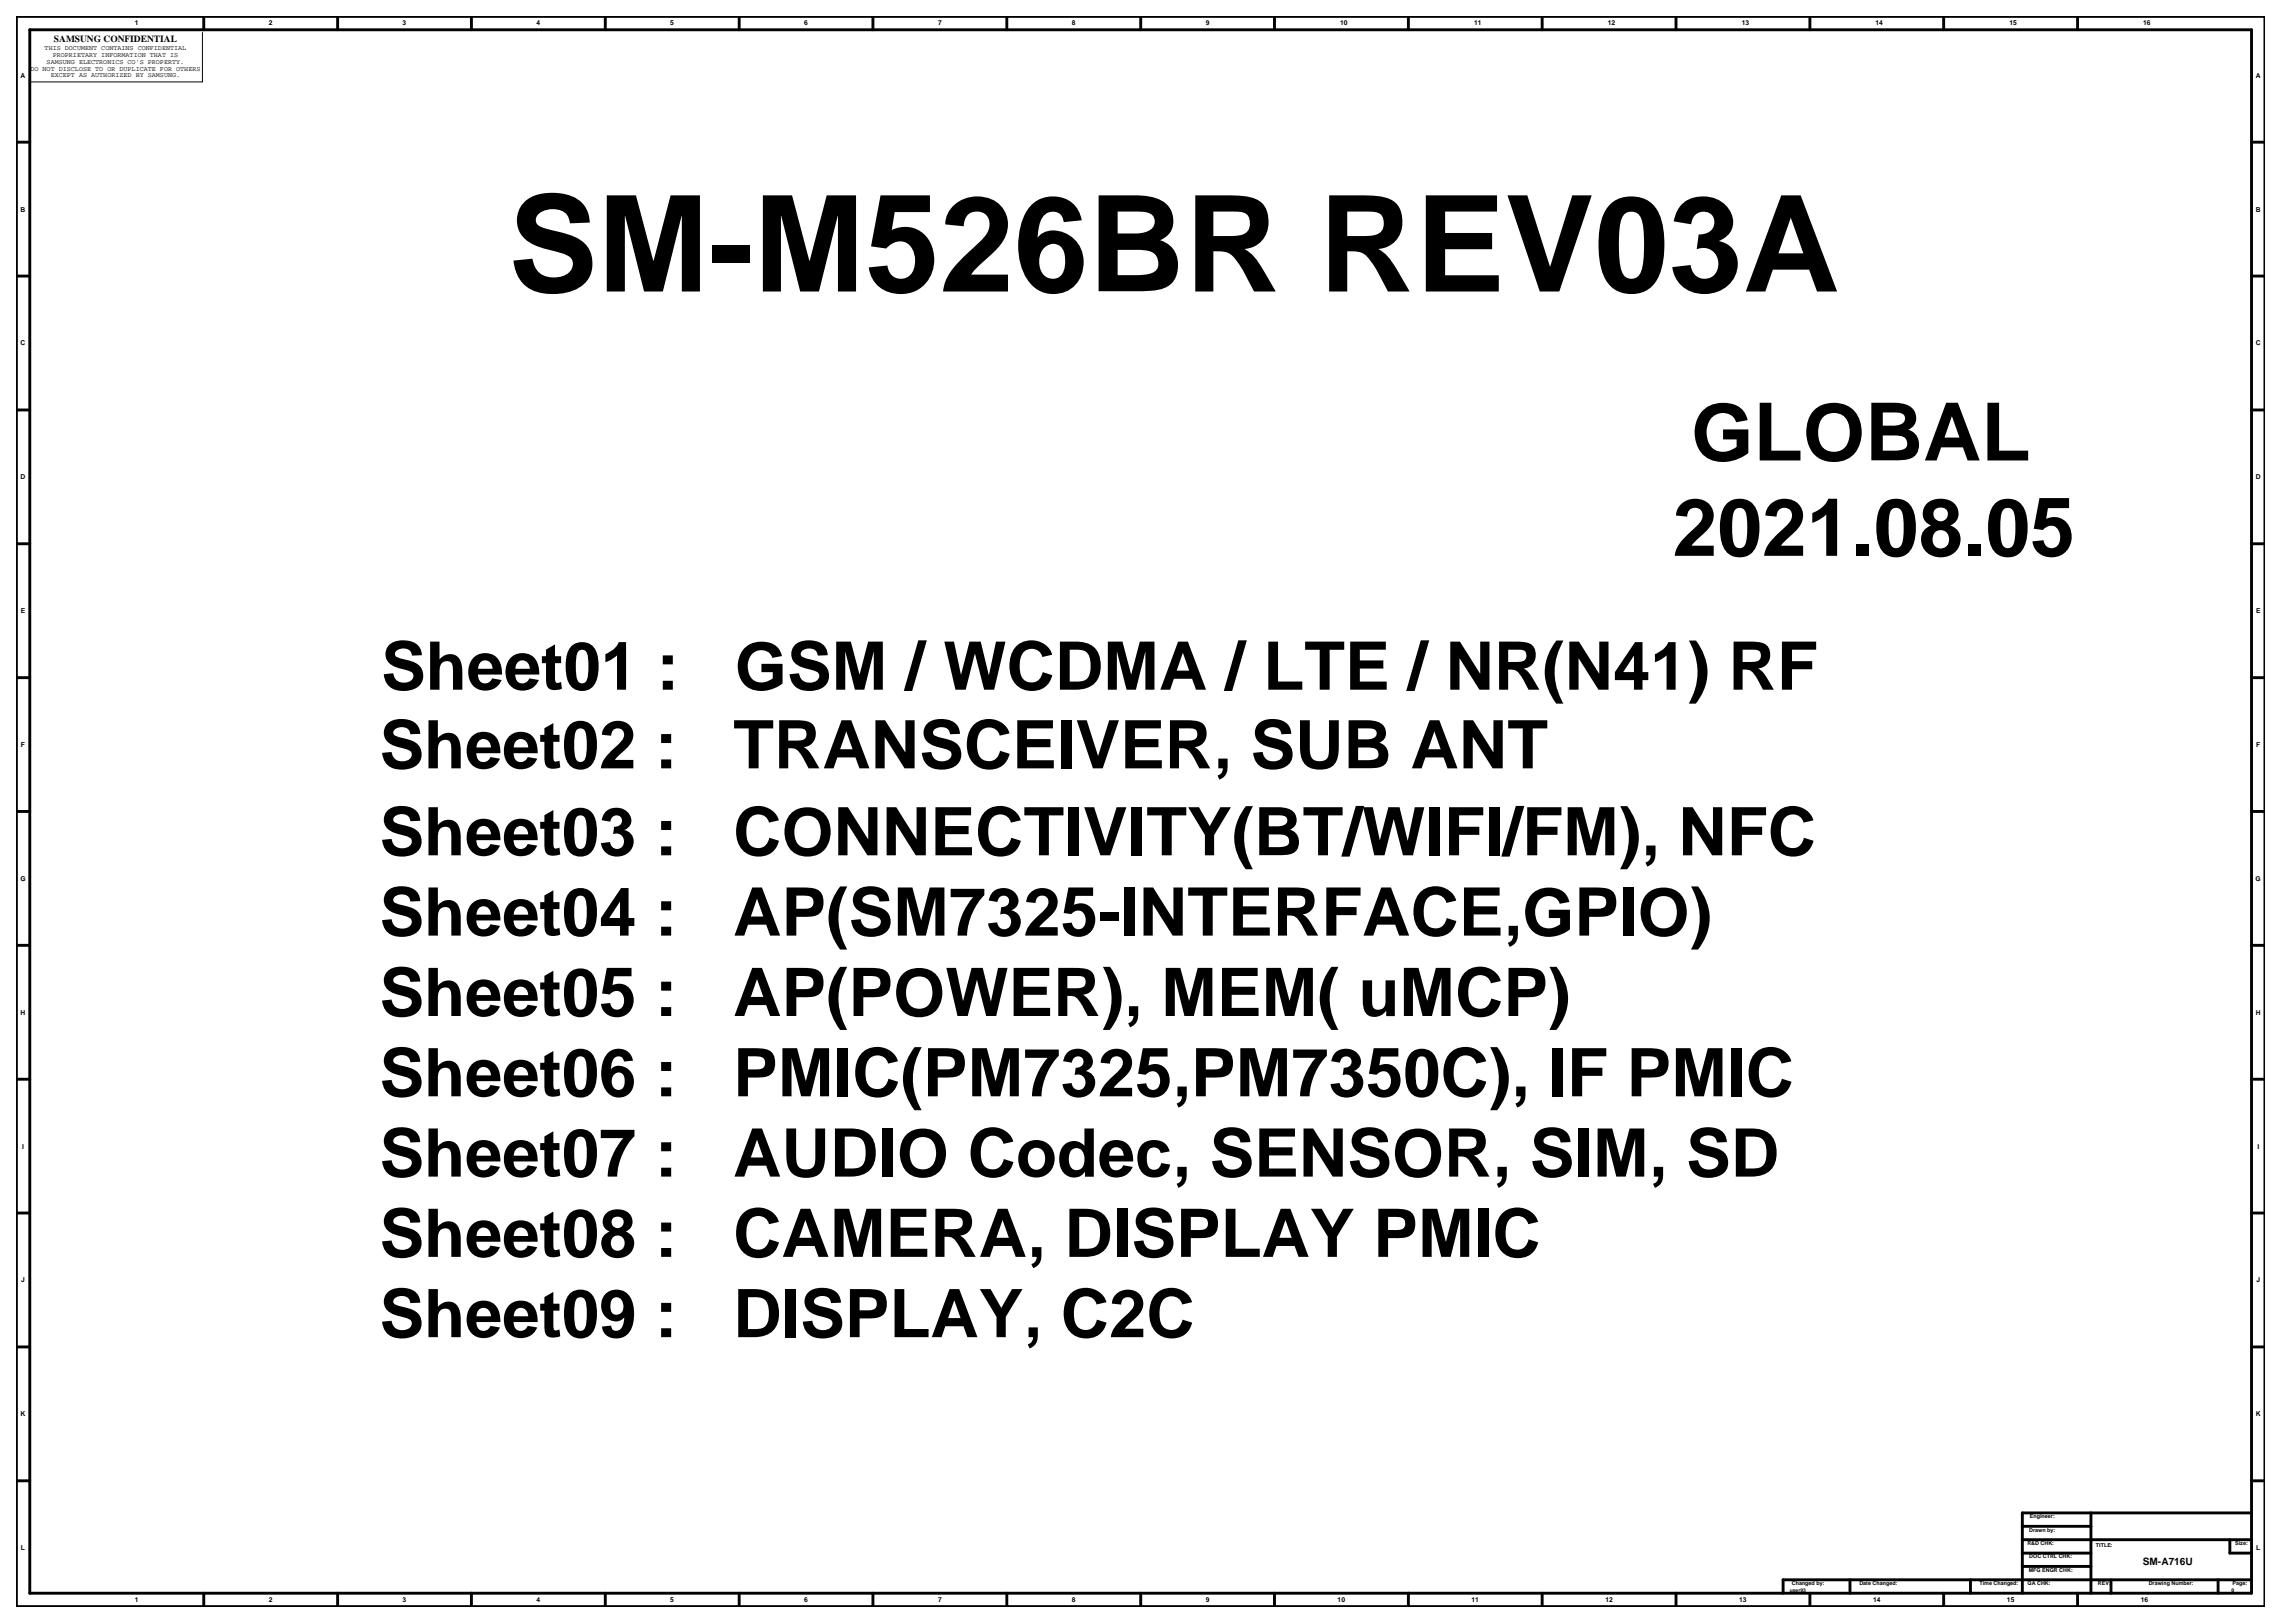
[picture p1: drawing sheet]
<svg xmlns="http://www.w3.org/2000/svg" width="420mm" height="297mm" viewBox="0 0 420 297" stroke-linecap="round" stroke-linejoin="round" font-family="sans-serif">
<defs><g id="words">
<text font-size="24.5" x="93" y="53.3">SM-M526BR REV03A</text>
<g font-size="14.7">
<text x="309.5" y="84.3">GLOBAL</text>
<text x="306.1" y="101.7">2021.08.05</text>
</g>
<g font-size="12.3">
<text x="69.7" y="126.2">Sheet01 :</text>
<text x="134.5" y="126.2">GSM / WCDMA / LTE / NR(N41) RF</text>
<text x="69.4" y="140.6">Sheet02 :</text>
<text x="134.2" y="140.6">TRANSCEIVER, SUB ANT</text>
<text x="69.4" y="156.5">Sheet03 :</text>
<text x="134.2" y="156.5">CONNECTIVITY(BT/WIFI/FM), NFC</text>
<text x="69.4" y="171.2">Sheet04 :</text>
<text x="134.2" y="171.2">AP(SM7325-INTERFACE,GPIO)</text>
<text x="69.4" y="185.9">Sheet05 :</text>
<text x="134.2" y="185.9">AP(POWER), MEM( uMCP)</text>
<text x="69.4" y="200.6">Sheet06 :</text>
<text x="134.2" y="200.6">PMIC(PM7325,PM7350C), IF PMIC</text>
<text x="69.4" y="215.3">Sheet07 :</text>
<text x="134.2" y="215.3">AUDIO Codec, SENSOR, SIM, SD</text>
<text x="69.4" y="230">Sheet08 :</text>
<text x="134.2" y="230">CAMERA, DISPLAY PMIC</text>
<text x="69.4" y="244.7">Sheet09 :</text>
<text x="134.2" y="244.7">DISPLAY, C2C</text>
</g>
<text font-size="1.9" x="392.1" y="286.3">SM-A716U</text>
<text font-size="1.7" x="9.9" y="7.7">SAMSUNG CONFIDENTIAL</text>
<g font-size="1.2">
<text x="24.7" y="4.7">1</text>
<text x="49.2" y="4.7">2</text>
<text x="73.7" y="4.7">3</text>
<text x="98.2" y="4.7">4</text>
<text x="122.7" y="4.7">5</text>
<text x="147.2" y="4.7">6</text>
<text x="171.7" y="4.7">7</text>
<text x="196.2" y="4.7">8</text>
<text x="220.7" y="4.7">9</text>
<text x="245.3" y="4.7">10</text>
<text x="269.8" y="4.7">11</text>
<text x="294.3" y="4.7">12</text>
<text x="318.7" y="4.7">13</text>
<text x="343.2" y="4.7">14</text>
<text x="367.7" y="4.7">15</text>
<text x="392.2" y="4.7">16</text>
<text x="8.2" y="9.2">THIS DOCUMENT CONTAINS CONFIDENTIAL</text>
<text x="8.5" y="11.7">SAMSUNG ELECTRONICS CO'S PROPERTY.</text>
<text x="9.6" y="10.5">PROPRIETARY INFORMATION THAT IS</text>
<text x="3.8" y="14.2">A</text>
<text x="5.6" y="12.9">DO NOT DISCLOSE TO OR DUPLICATE FOR OTHERS</text>
<text x="9.3" y="14.1">EXCEPT AS AUTHORIZED BY SAMSUNG.</text>
<text x="412.8" y="14.2">A</text>
<text x="3.8" y="38.7">B</text>
<text x="412.8" y="38.7">B</text>
<text x="3.8" y="63.2">C</text>
<text x="412.8" y="63.2">C</text>
<text x="3.8" y="87.7">D</text>
<text x="412.8" y="87.7">D</text>
<text x="3.8" y="112.2">E</text>
<text x="412.9" y="112.2">E</text>
<text x="3.8" y="136.7">F</text>
<text x="412.9" y="136.7">F</text>
<text x="3.7" y="161.2">G</text>
<text x="412.8" y="161.2">G</text>
<text x="3.8" y="185.7">H</text>
<text x="412.8" y="185.7">H</text>
<text x="4" y="210.2">I</text>
<text x="413.1" y="210.2">I</text>
<text x="3.9" y="234.7">J</text>
<text x="412.9" y="234.7">J</text>
<text x="3.8" y="259.2">K</text>
<text x="412.8" y="259.2">K</text>
<text x="3.8" y="283.7">L</text>
<text x="412.9" y="283.7">L</text>
<text x="24.7" y="293.2">1</text>
<text x="49.2" y="293.2">2</text>
<text x="73.7" y="293.2">3</text>
<text x="98.2" y="293.2">4</text>
<text x="122.7" y="293.2">5</text>
<text x="147.2" y="293.2">6</text>
<text x="171.7" y="293.2">7</text>
<text x="196.2" y="293.2">8</text>
<text x="220.7" y="293.2">9</text>
<text x="244.8" y="293.2">10</text>
<text x="269.3" y="293.2">11</text>
<text x="293.8" y="293.2">12</text>
<text x="318.3" y="293.2">13</text>
<text x="342.8" y="293.2">14</text>
<text x="367.3" y="293.2">15</text>
<text x="391.8" y="293.2">16</text>
</g>
<g font-size="1">
<text x="371.4" y="280.2">Drawn by:</text>
<text x="371.5" y="277.8">Engineer:</text>
<text x="371" y="282.7">R&amp;D CHK:</text>
<text x="371.3" y="287.6">MFG ENGR CHK:</text>
<text x="371.4" y="285.2">DOC CTRL CHK:</text>
<text x="383.6" y="283">TITLE:</text>
<text x="409.1" y="282.7">Size:</text>
<text x="327.9" y="290.1">Changed by:</text>
<text x="340.3" y="290.1">Date Changed:</text>
<text x="362.2" y="290.1">Time Changed:</text>
<text x="371.1" y="290.1">QA CHK:</text>
<text x="383.9" y="290.1">REV:</text>
<text x="393.2" y="290.1">Drawing Number:</text>
<text x="408.6" y="290.1">Page:</text>
</g>
<g font-size=".9">
<text x="327.5" y="291.2">user93</text>
<text x="408.4" y="291.2">0</text>
</g>
</g></defs>
<!-- layer: MFD Layer /idea/tmp/Extended-Print.sj47.park.sheet0.3.mfd -->
<g fill="none" stroke="#000" stroke-width=".53">
<path d="M3 3h411.5v291h-411.5zM5.5 5.5h406.5v286h-406.5zM37.3 3v2.5M61.8 3v2.5M86.3 3v2.5M110.8 3v2.5M135.3 3v2.5M159.8 3v2.5M184.3 3v2.5M208.8 3v2.5M233.2 3v2.5M257.7 3v2.5"/>
<path d="M282.2 3v2.5M306.7 3v2.5M331.2 3v2.5M355.7 3v2.5M380.2 3v2.5M3 26h2.5M412 26h2.5M3 50.5h2.5M412 50.5h2.5M3 75h2.5M412 75h2.5M3 99.5h2.5"/>
<path d="M412 99.5h2.5M3 124h2.5M412 124h2.5M3 148.5h2.5M412 148.5h2.5M3 173h2.5M412 173h2.5M3 197.5h2.5M412 197.5h2.5M3 222h2.5M412 222h2.5M3 246.5h2.5"/>
<path d="M412 246.5h2.5M3 271h2.5M370.1 279.3h12.6M382.7 276.8v14.7M412 271h2.5M412 276.8h-41.9v14.7M37.3 291.5v2.5M61.8 291.5v2.5M86.3 291.5v2.5M110.8 291.5v2.5M135.3 291.5v2.5M159.8 291.5v2.5"/>
<path d="M184.3 291.5v2.5M208.8 291.5v2.5M233.2 291.5v2.5M257.7 291.5v2.5M282.2 291.5v2.5M306.7 291.5v2.5M331.2 291.5v2.5M338.6 289.1v2.4M355.7 291.5v2.5M360.6 289.1v2.4M370.1 281.7h41.9M370.1 284.2h12.6"/>
<path d="M370.1 286.6h12.6M380.2 291.5v2.5M386.3 289.1v2.4M405.9 289.1v2.4M408.1 281.7v2.5h3.9M412 289.1h-85.7v2.4"/>
</g>
<path d="M37 5.9v9.1h-31.5" fill="none" stroke="#000" stroke-width=".18"/>
<use href="#words"/>
</svg>
